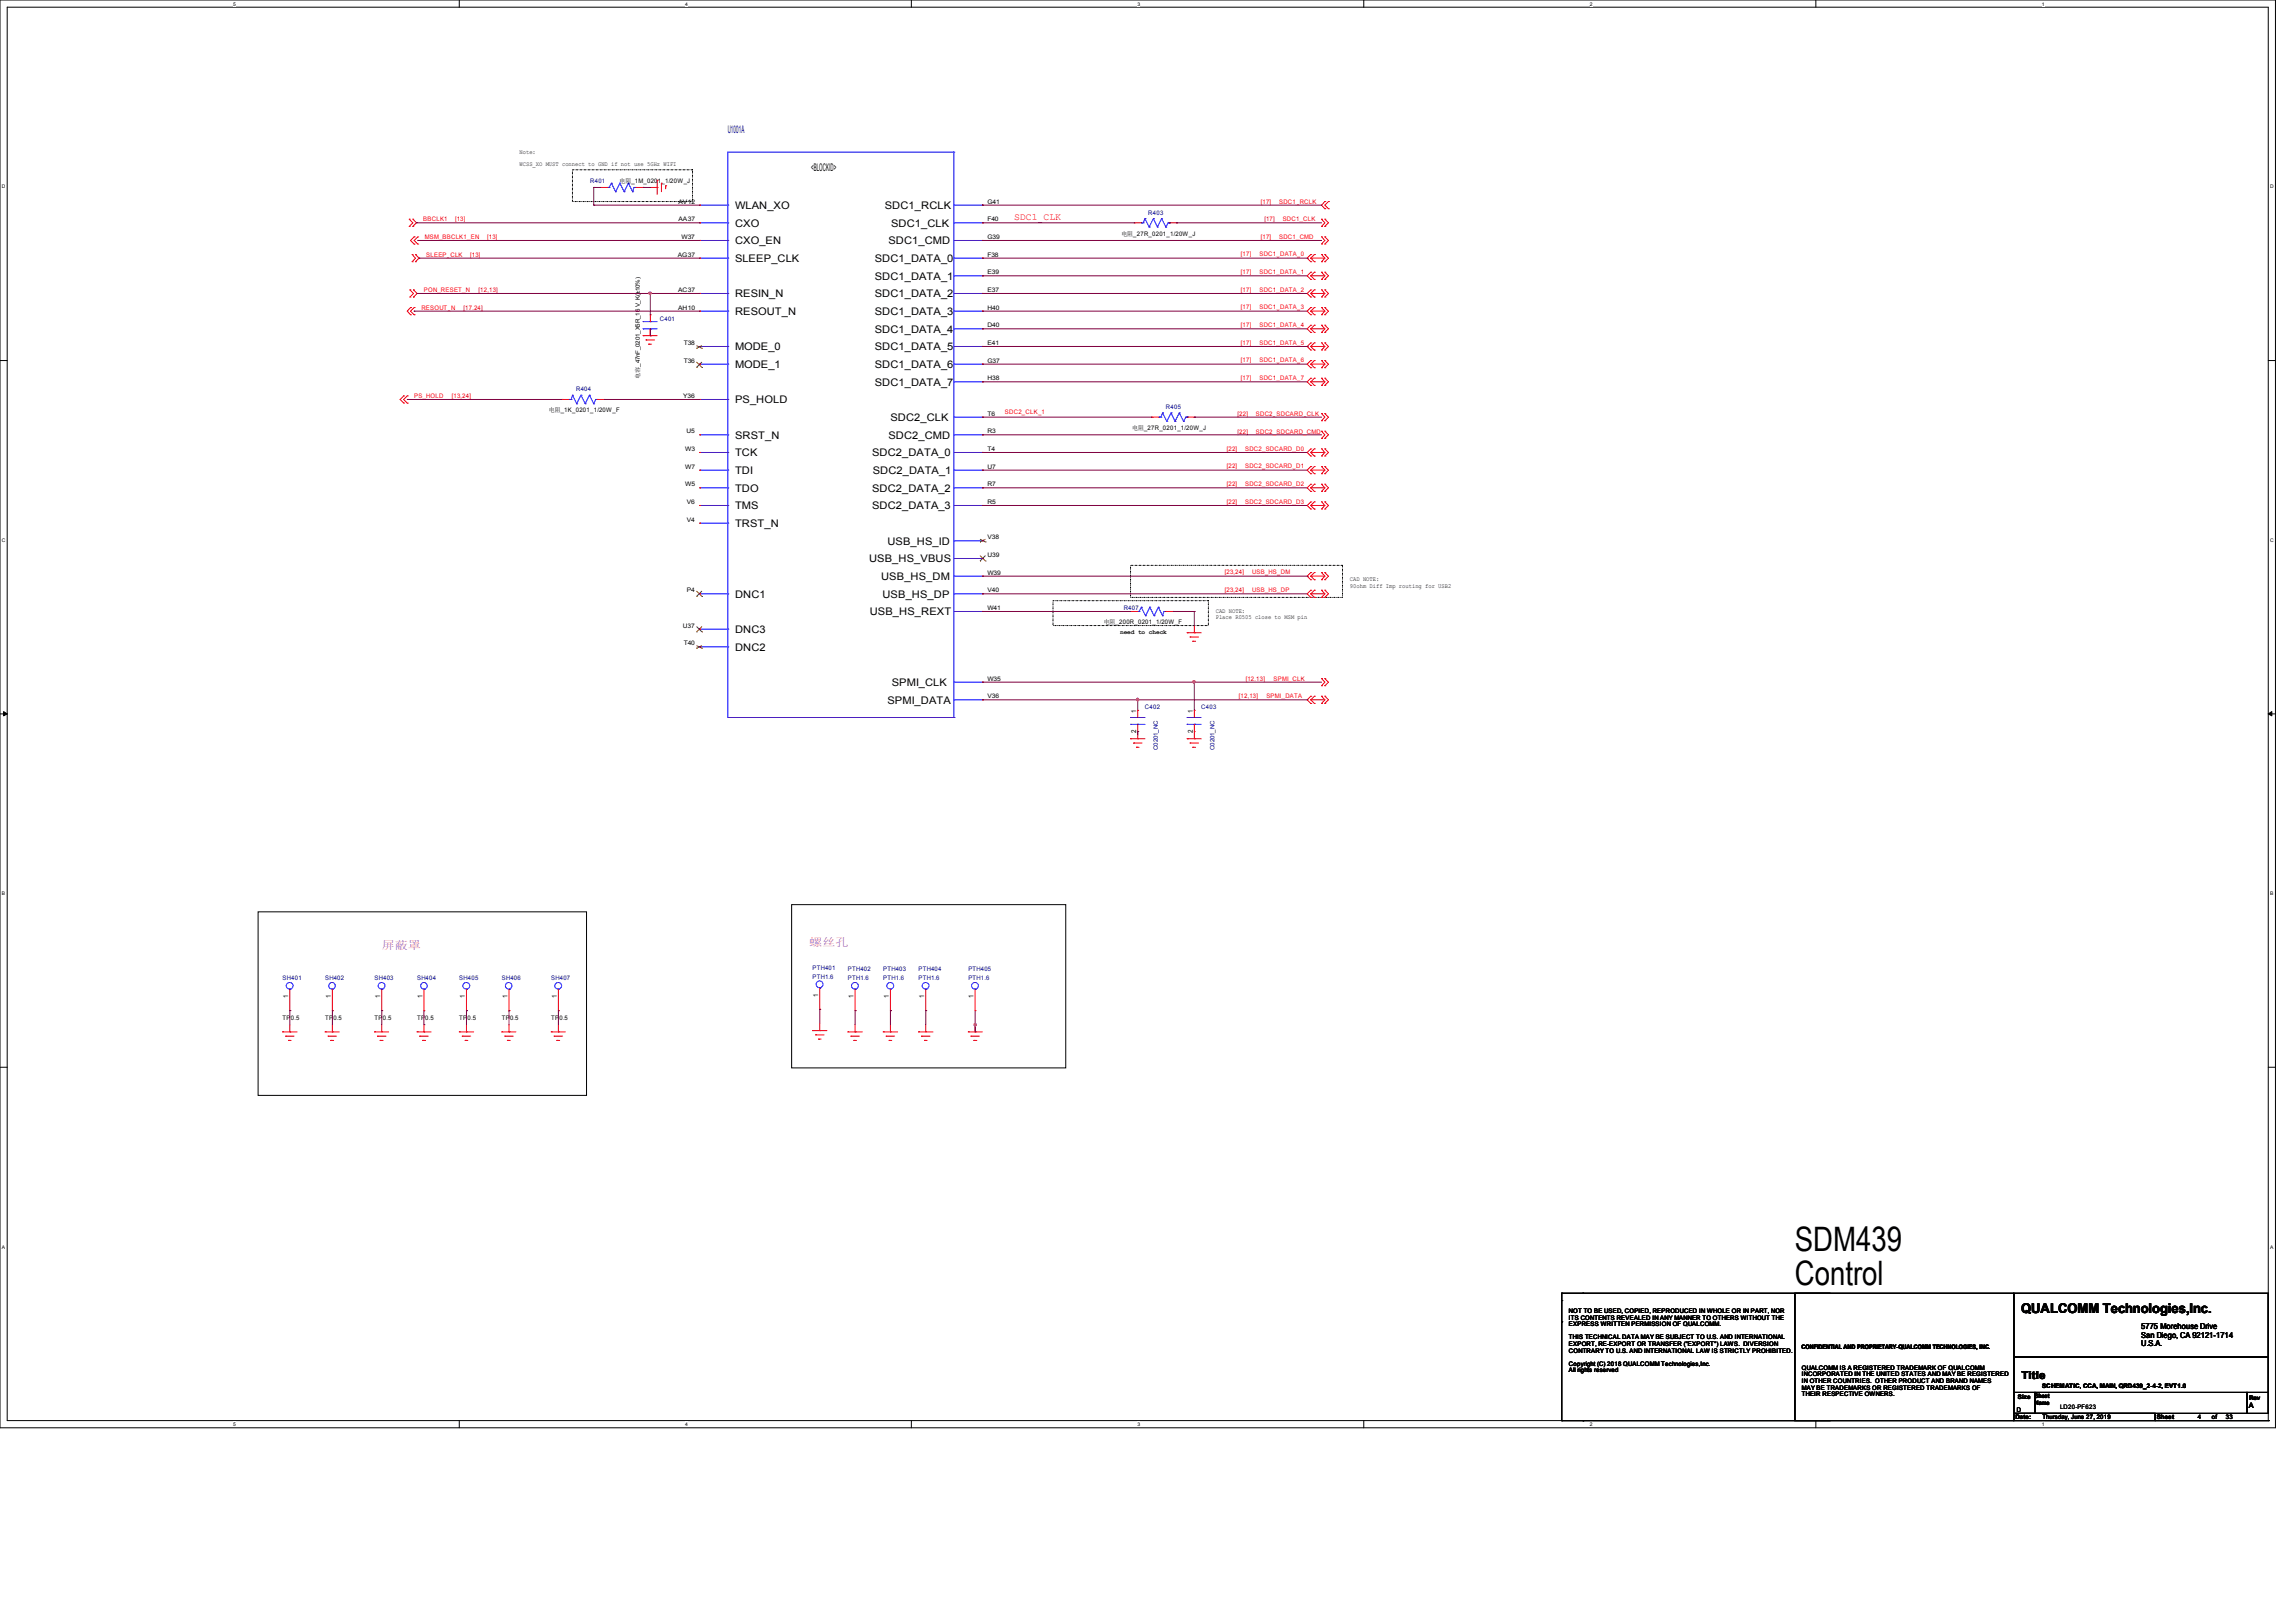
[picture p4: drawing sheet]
<svg xmlns="http://www.w3.org/2000/svg" width="297mm" height="210mm" viewBox="0 0 297 210" stroke-linecap="round" stroke-linejoin="round" font-family="sans-serif">
<defs><g id="words">
<g font-size="4.4">
<text x="232.3" y="161.9">SDM439</text>
<text x="232.3" y="166.3">Control</text>
</g>
<text font-size="1.7" x="261.5" y="169.9">QUALCOMM Technologies,Inc.</text>
<text font-size="1.4" fill="#000080" x="94.2" y="17.2">U1001A</text>
<g font-size="1.4">
<text x="105" y="22.2">&lt;BLOCKID&gt;</text>
<text x="95.1" y="27.1">WLAN_XO</text>
<text x="95.1" y="29.3">CXO</text>
<text x="114.5" y="27.1">SDC1_RCLK</text>
<text x="115.3" y="29.3">SDC1_CLK</text>
<text x="95.1" y="31.6">CXO_EN</text>
<text x="95.1" y="33.9">SLEEP_CLK</text>
<text x="113.2" y="33.9">SDC1_DATA_0</text>
<text x="115" y="31.6">SDC1_CMD</text>
<text x="95.1" y="38.5">RESIN_N</text>
<text x="95.1" y="40.8">RESOUT_N</text>
<text x="113.2" y="36.2">SDC1_DATA_1</text>
<text x="113.2" y="38.5">SDC1_DATA_2</text>
<text x="113.2" y="40.8">SDC1_DATA_3</text>
<text x="95.1" y="45.3">MODE_0</text>
<text x="95.1" y="47.6">MODE_1</text>
<text x="113.2" y="43.1">SDC1_DATA_4</text>
<text x="113.2" y="45.3">SDC1_DATA_5</text>
<text x="113.2" y="47.6">SDC1_DATA_6</text>
<text x="95.1" y="52.2">PS_HOLD</text>
<text x="113.2" y="49.9">SDC1_DATA_7</text>
<text x="95.1" y="56.8">SRST_N</text>
<text x="95.1" y="59.1">TCK</text>
<text x="112.9" y="59.1">SDC2_DATA_0</text>
<text x="115" y="56.8">SDC2_CMD</text>
<text x="115.2" y="54.5">SDC2_CLK</text>
<text x="95.1" y="61.3">TDI</text>
<text x="95.1" y="63.6">TDO</text>
<text x="95.1" y="65.9">TMS</text>
<text x="112.9" y="63.6">SDC2_DATA_2</text>
<text x="112.9" y="65.9">SDC2_DATA_3</text>
<text x="112.9" y="61.3">SDC2_DATA_1</text>
<text x="95.1" y="68.2">TRST_N</text>
<text x="114.9" y="70.5">USB_HS_ID</text>
<text x="95.1" y="77.3">DNC1</text>
<text x="112.5" y="72.8">USB_HS_VBUS</text>
<text x="114.1" y="75.1">USB_HS_DM</text>
<text x="114.2" y="77.3">USB_HS_DP</text>
<text x="95.1" y="81.9">DNC3</text>
<text x="112.6" y="79.6">USB_HS_REXT</text>
<text x="95.1" y="84.2">DNC2</text>
<text x="115.4" y="88.8">SPMI_CLK</text>
<text x="114.9" y="91.1">SPMI_DATA</text>
<text x="261.6" y="178.4">Title</text>
</g>
<g font-size="1.4" fill="#f0f">
<text x="49.4" y="122.8">屏蔽罩</text>
<text x="104.7" y="122.3">螺丝孔</text>
</g>
<text font-size="1.3" fill="#f00" x="131.2" y="28.5">SDC1_CLK</text>
<g font-size="1.1">
<text x="277.1" y="172">5775 Morehouse Drive</text>
<text x="277.1" y="173.1">San Diego, CA 92121-1714</text>
<text x="277.1" y="174.2">U.S.A.</text>
</g>
<text font-size="1" x="291" y="182.2">A</text>
<g font-size=".9">
<text x="147" y="94.8" transform="rotate(-90 147 94.8)">2</text>
<text x="147" y="92.2" transform="rotate(-90 147 92.2)">1</text>
<text x="154.4" y="94.8" transform="rotate(-90 154.4 94.8)">2</text>
<text x="154.4" y="92.2" transform="rotate(-90 154.4 92.2)">1</text>
<text x="37.3" y="129.1" transform="rotate(-90 37.3 129.1)">1</text>
<text x="42.8" y="129.1" transform="rotate(-90 42.8 129.1)">1</text>
<text x="49.2" y="129.1" transform="rotate(-90 49.2 129.1)">1</text>
<text x="54.7" y="129.1" transform="rotate(-90 54.7 129.1)">1</text>
<text x="60.2" y="129.1" transform="rotate(-90 60.2 129.1)">1</text>
<text x="65.7" y="129.1" transform="rotate(-90 65.7 129.1)">1</text>
<text x="72.1" y="129.1" transform="rotate(-90 72.1 129.1)">1</text>
<text x="105.9" y="128.9" transform="rotate(-90 105.9 128.9)">1</text>
<text x="110.5" y="129.1" transform="rotate(-90 110.5 129.1)">1</text>
<text x="115" y="129.1" transform="rotate(-90 115 129.1)">1</text>
<text x="119.6" y="129.1" transform="rotate(-90 119.6 129.1)">1</text>
<text x="126" y="129.1" transform="rotate(-90 126 129.1)">1</text>
</g>
<g font-size=".8">
<text x="67.2" y="19.9">Note:</text>
<text x="67.2" y="21.5">WCSS_XO MUST connect to GND if not use 5GHz WIFI</text>
<text x="80.2" y="23.6">电阻_1M_0201_1/20W_J</text>
<text x="87.8" y="26.3">AV12</text>
<text x="87.8" y="28.6">AA37</text>
<text x="127.8" y="26.3">G41</text>
<text x="127.8" y="28.6">F40</text>
<text x="87.7" y="33.2">AG37</text>
<text x="88.2" y="30.9">W37</text>
<text x="127.8" y="30.9">G39</text>
<text x="127.8" y="33.2">F38</text>
<text x="127.8" y="35.5">E39</text>
<text x="145.1" y="30.5">电阻_27R_0201_1/20W_J</text>
<text x="87.8" y="37.8">AC37</text>
<text x="87.8" y="40">AH10</text>
<text x="127.8" y="37.8">E37</text>
<text x="127.8" y="40">H40</text>
<text x="88.5" y="44.6">T38</text>
<text x="88.5" y="46.9">T36</text>
<text x="127.8" y="42.3">D40</text>
<text x="127.8" y="44.6">E41</text>
<text x="127.8" y="46.9">G37</text>
<text x="71" y="53.3">电阻_1K_0201_1/20W_F</text>
<text x="82.8" y="49" transform="rotate(-90 82.8 49)">电容_47nF_0201_X5R_16 V_K(±10%)</text>
<text x="88.4" y="51.5">Y36</text>
<text x="127.8" y="49.2">H38</text>
<text x="127.8" y="53.8">T6</text>
<text x="88.7" y="58.3">W3</text>
<text x="88.8" y="56">U5</text>
<text x="127.8" y="56">R3</text>
<text x="127.8" y="58.3">T4</text>
<text x="146.5" y="55.6">电阻_27R_0201_1/20W_J</text>
<text x="88.7" y="60.6">W7</text>
<text x="88.7" y="62.9">W5</text>
<text x="88.9" y="65.2">V6</text>
<text x="127.8" y="60.6">U7</text>
<text x="127.8" y="62.9">R7</text>
<text x="127.8" y="65.2">R5</text>
<text x="88.9" y="67.5">V4</text>
<text x="127.8" y="69.8">V38</text>
<text x="88.9" y="76.6">P4</text>
<text x="127.8" y="72.1">U39</text>
<text x="127.8" y="74.3">W39</text>
<text x="127.8" y="76.6">V40</text>
<text x="174.7" y="75.2">CAD NOTE:</text>
<text x="174.7" y="76">90ohm Diff Imp routing for USB2</text>
<text x="88.4" y="81.2">U37</text>
<text x="88.5" y="83.5">T40</text>
<text x="127.8" y="78.9">W41</text>
<text x="142.8" y="80.8">电阻_200R_0201_1/20W_F</text>
<text x="144.9" y="82.1">need to check</text>
<text x="157.3" y="79.3">CAD NOTE:</text>
<text x="157.3" y="80.1">Place R0505 close to MSM pin</text>
<text x="127.8" y="88.1">W35</text>
<text x="127.8" y="90.3">V36</text>
<text x="36.6" y="132">TP0.5</text>
<text x="42.1" y="132">TP0.5</text>
<text x="48.5" y="132">TP0.5</text>
<text x="54" y="132">TP0.5</text>
<text x="59.4" y="132">TP0.5</text>
<text x="64.9" y="132">TP0.5</text>
<text x="71.3" y="132">TP0.5</text>
<text x="203" y="169.9">NOT TO BE USED, COPIED, REPRODUCED IN WHOLE OR IN PART, NOR</text>
<text x="203" y="170.8">ITS CONTENTS REVEALED IN ANY MANNER TO OTHERS WITHOUT THE</text>
<text x="203" y="171.6">EXPRESS WRITTEN PERMISSION OF QUALCOMM.</text>
<text x="203" y="173.3">THIS TECHNICAL DATA MAY BE SUBJECT TO U.S. AND INTERNATIONAL</text>
<text x="203" y="174.2">EXPORT, RE-EXPORT OR TRANSFER (&quot;EXPORT&quot;) LAWS. DIVERSION</text>
<text x="203" y="175">CONTRARY TO U.S. AND INTERNATIONAL LAW IS STRICTLY PROHIBITED.</text>
<text x="203" y="176.7">Copyright (C) 2018 QUALCOMM Technologies,Inc.</text>
<text x="203" y="177.5">All rights reserved</text>
<text x="233.1" y="174.5">CONFIDENTIAL AND PROPRIETARY-QUALCOMM TECHNOLOGIES, INC.</text>
<text x="233.2" y="177.2">QUALCOMM IS A REGISTERED TRADEMARK OF QUALCOMM</text>
<text x="233.2" y="178.1">INCORPORATED IN THE UNITED STATES AND MAY BE REGISTERED</text>
<text x="233.2" y="178.9">IN OTHER COUNTRIES. OTHER PRODUCT AND BRAND NAMES</text>
<text x="233.2" y="179.8">MAY BE TRADEMARKS OR REGISTERED TRADEMARKS OF</text>
<text x="264.3" y="179.5">SCHEMATIC, CCA, MAIN, QRD439_2-4-2, EVT1.0</text>
<text x="233.2" y="180.6">THEIR RESPECTIVE OWNERS.</text>
<text x="260.8" y="183.6">Date:</text>
<text x="261" y="182.8">D</text>
<text x="261.1" y="181">Size Sheet</text>
<text x="263.3" y="181.8">Name</text>
<text x="264.3" y="183.6">Thursday, June 27, 2019</text>
<text x="266.6" y="182.3">LD20-PF623</text>
<text x="279.1" y="183.6">Sheet</text>
<text x="284.4" y="183.6">4</text>
<text x="286.2" y="183.6">of</text>
<text x="288.1" y="183.6">33</text>
<text x="291.1" y="181.1">Rev</text>
</g>
<g font-size=".8" fill="#000080">
<text x="76.4" y="23.6">R401</text>
<text x="148.6" y="27.8">R403</text>
<text x="85.4" y="41.5">C401</text>
<text x="74.6" y="50.6">R404</text>
<text x="150.9" y="52.9">R405</text>
<text x="145.4" y="79">R407</text>
<text x="148.2" y="91.8">C402</text>
<text x="155.5" y="91.8">C403</text>
<text x="149.8" y="97" transform="rotate(-90 149.8 97)">C0201_NC</text>
<text x="157.2" y="97" transform="rotate(-90 157.2 97)">C0201_NC</text>
<text x="105.2" y="125.5">PTH401</text>
<text x="109.7" y="125.7">PTH402</text>
<text x="114.3" y="125.7">PTH403</text>
<text x="118.9" y="125.7">PTH404</text>
<text x="125.3" y="125.7">PTH405</text>
<text x="36.6" y="126.8">SH401</text>
<text x="42.1" y="126.8">SH402</text>
<text x="48.5" y="126.8">SH403</text>
<text x="54" y="126.8">SH404</text>
<text x="59.4" y="126.8">SH405</text>
<text x="64.9" y="126.8">SH406</text>
<text x="71.3" y="126.8">SH407</text>
<text x="105.2" y="126.6">PTH1.6</text>
<text x="109.7" y="126.8">PTH1.6</text>
<text x="114.3" y="126.8">PTH1.6</text>
<text x="118.9" y="126.8">PTH1.6</text>
<text x="125.3" y="126.8">PTH1.6</text>
</g>
<g font-size=".8" fill="#f00">
<text x="54.8" y="28.7">BBCLK1</text>
<text x="58.9" y="28.7">[13]</text>
<text x="163.2" y="26.4">[17]</text>
<text x="163.6" y="28.7">[17]</text>
<text x="165.5" y="26.4">SDC1_RCLK</text>
<text x="166" y="28.7">SDC1_CLK</text>
<text x="55" y="30.9">MSM_BBCLK1_EN</text>
<text x="55.2" y="33.2">SLEEP_CLK</text>
<text x="60.8" y="33.2">[13]</text>
<text x="63" y="30.9">[13]</text>
<text x="160.6" y="35.4">[17]</text>
<text x="160.6" y="33.1">[17]</text>
<text x="163" y="35.4">SDC1_DATA_1</text>
<text x="163" y="33.1">SDC1_DATA_0</text>
<text x="163.2" y="30.9">[17]</text>
<text x="165.5" y="30.9">SDC1_CMD</text>
<text x="54.5" y="40.1">RESOUT_N</text>
<text x="54.9" y="37.8">PON_RESET_N</text>
<text x="60" y="40.1">[17,24]</text>
<text x="61.9" y="37.8">[12,13]</text>
<text x="160.6" y="37.7">[17]</text>
<text x="160.6" y="40">[17]</text>
<text x="163" y="37.7">SDC1_DATA_2</text>
<text x="163" y="40">SDC1_DATA_3</text>
<text x="160.6" y="46.9">[17]</text>
<text x="160.6" y="44.6">[17]</text>
<text x="160.6" y="42.3">[17]</text>
<text x="163" y="46.9">SDC1_DATA_6</text>
<text x="163" y="44.6">SDC1_DATA_5</text>
<text x="163" y="42.3">SDC1_DATA_4</text>
<text x="53.6" y="51.5">PS_HOLD</text>
<text x="58.5" y="51.5">[13,24]</text>
<text x="130.1" y="53.6">SDC2_CLK_1</text>
<text x="160.2" y="53.8">[22]</text>
<text x="160.6" y="49.1">[17]</text>
<text x="162.5" y="53.8">SDC2_SDCARD_CLK</text>
<text x="163" y="49.1">SDC1_DATA_7</text>
<text x="158.8" y="58.3">[22]</text>
<text x="160.2" y="56.1">[22]</text>
<text x="161.1" y="58.3">SDC2_SDCARD_D0</text>
<text x="162.5" y="56.1">SDC2_SDCARD_CMD</text>
<text x="158.8" y="65.2">[22]</text>
<text x="158.8" y="60.6">[22]</text>
<text x="158.8" y="62.9">[22]</text>
<text x="161.1" y="65.2">SDC2_SDCARD_D3</text>
<text x="161.1" y="60.6">SDC2_SDCARD_D1</text>
<text x="161.1" y="62.9">SDC2_SDCARD_D2</text>
<text x="158.5" y="76.6">[23,24]</text>
<text x="158.5" y="74.3">[23,24]</text>
<text x="162.1" y="76.6">USB_HS_DP</text>
<text x="162.1" y="74.3">USB_HS_DM</text>
<text x="161.2" y="88.1">[12,13]</text>
<text x="164.8" y="88.1">SPMI_CLK</text>
<text x="160.3" y="90.3">[12,13]</text>
<text x="163.9" y="90.3">SPMI_DATA</text>
</g>
<g font-size=".6">
<text x="30.2" y=".7">5</text>
<text x="88.7" y=".7">4</text>
<text x="147.2" y=".7">3</text>
<text x="205.7" y=".7">2</text>
<text x="264.2" y=".7">1</text>
<text x=".3" y="24.4">D</text>
<text x="293.8" y="24.4">D</text>
<text x=".3" y="70.1">C</text>
<text x="293.8" y="70.1">C</text>
<text x=".3" y="115.8">B</text>
<text x="293.8" y="115.8">B</text>
<text x=".3" y="161.5">A</text>
<text x="293.8" y="161.5">A</text>
<text x="30.2" y="184.5">5</text>
<text x="88.7" y="184.5">4</text>
<text x="147.2" y="184.5">3</text>
<text x="205.7" y="184.5">2</text>
<text x="264.2" y="184.5">1</text>
</g>
</g></defs>
<path d="M0 0h294.5v184.7h-294.5zM.9 .9h292.6v182.9h-292.6z" fill="none" stroke="#000" stroke-width=".13"/>
<g fill="#fff">
<path d="M30.2 .1h.3v.7h-.3z"/>
<path d="M30.2 183.9h.3v.8h-.3z"/>
</g>
<path d="M59.4 0v.9M59.4 183.8v.9" fill="none" stroke="#000" stroke-width=".13"/>
<g fill="#fff">
<path d="M88.7 .1h.3v.7h-.3z"/>
<path d="M88.7 183.9h.3v.8h-.3z"/>
</g>
<path d="M117.9 0v.9M117.9 183.8v.9" fill="none" stroke="#000" stroke-width=".13"/>
<g fill="#fff">
<path d="M147.2 .1h.3v.7h-.3z"/>
<path d="M147.2 183.9h.3v.8h-.3z"/>
</g>
<path d="M176.5 0v.9M176.5 183.8v.9" fill="none" stroke="#000" stroke-width=".13"/>
<g fill="#fff">
<path d="M205.7 .1h.4v.7h-.4z"/>
<path d="M205.7 183.9h.4v.8h-.4z"/>
</g>
<path d="M235 0v.9M235 183.8v.9" fill="none" stroke="#000" stroke-width=".13"/>
<g fill="#fff">
<path d="M264.2 .1h.4v.7h-.4z"/>
<path d="M264.2 183.9h.4v.8h-.4z"/>
<path d="M.3 23.8h.4v.7h-.4z"/>
<path d="M293.8 23.8h.5v.7h-.5z"/>
<path d="M.3 69.5h.4v.7h-.4z"/>
<path d="M293.8 69.5h.5v.7h-.5z"/>
</g>
<path d="M0 46.7h.9M293.5 46.7h1" fill="none" stroke="#000" stroke-width=".13"/>
<g fill="#fff">
<path d="M.3 115.2h.4v.8h-.4z"/>
<path d="M293.8 115.2h.4v.8h-.4z"/>
</g>
<path d="M0 92.4h.9M293.5 92.4h1" fill="none" stroke="#000" stroke-width=".13"/>
<path d="M.5 92.1l.4 .3-.4 .2zM293.5 92.4l.5-.3v.5z" fill="#000" stroke="#000" stroke-width=".13"/>
<g fill="#fff">
<path d="M.3 161h.3v.7h-.3z"/>
<path d="M293.8 161h.4v.7h-.4z"/>
</g>
<g fill="none" stroke="#000" stroke-width=".13">
<path d="M33.4 118h42.5v23.7h-42.5zM102.4 117.1h35.5v21.1h-35.5zM0 138.1h.9M293.5 138.1h1M202.1 171h.1M202.1 167.3h.1M202.1 168.3h.1M202.1 167.3h34.8M202.1 167.3v16.5M204.9 167.3h.1M232.3 167.3h28.3v16.5h-28.3zM260.6 167.3h32.9v8.3h-32.9z"/>
<path d="M260.6 175.6h32.9v4.6h-32.9zM202.1 183.8h.1M202.1 183.8h34.8M204.9 183.8h.1M260.6 180.2h2.8v2.7h-2.8zM260.6 182.9h18.3v.9h-18.3zM263.4 180.2h27.4v2.7h-27.4zM278.9 183.8h14.6M290.8 180.2h2.7v2.7h-2.7zM293.5 183.8h.1"/>
</g>
<path d="M74.1 22h15.5v4.1h-15.5zM136.3 77.7h20.1v3.2h-20.1zM146.3 73.2h27.4v4.1h-27.4z" fill="none" stroke="#000" stroke-width=".13" stroke-dasharray=".2 .2 0 .2"/>
<g fill="none" stroke="#f00" stroke-width=".13">
<path d="M53 28.4h.1M53 29.3h.1M53 28.4l.4 .4-.4 .5M53 37.5h.1M53 38.4h.1M53 37.5l.5 .5-.5 .4M53.1 39.8h.1M53.1 39.8l-.4 .5 .4 .4M53.3 32.9h.1M53.3 33.9h.1M53.3 32.9l.5 .5-.5 .5M53.4 29.3h.1"/>
<path d="M53.4 28.4h.1M53.4 28.4l.5 .4-.5 .5M53.5 38.4h.1M53.5 37.5h.1M53.5 37.5l.5 .5-.5 .4M53.6 30.6h.1M53.6 31.6h.1M53.6 39.8h.1M53.6 30.6l-.5 .5 .5 .5M53.6 39.8l-.5 .5 .5 .4M53.8 33.9h.1M53.8 32.9h.1"/>
<path d="M53.8 32.9l.4 .5-.4 .5M54.1 30.6h.1M54.1 31.6h.1M54.1 30.6l-.5 .5 .5 .5M77.7 24.3h.1M77.7 24.3h1M82.3 24.3h.9M83.2 24.3h.1M84.2 24.3h.8M85 24.3h.1M85 23.3h.1M85 23.3v1.8"/>
<path d="M85.6 23.7h.1M85.6 23.7v1.1M86.1 24h.1M86.1 24v.4M90.6 26.5h.1M90.6 28.8h.1M90.6 31.1h.1M90.6 33.4h.1M90.6 38h.1M127.1 26.5h.1M127.1 28.8h.1M127.1 31.1h.1"/>
<path d="M127.1 33.4h.1M127.1 35.7h.1M127.1 38h.1M146.8 28.8h.1M146.8 28.8h.9M151.3 28.8h1M152.3 28.8h.1M169.6 37.5h.1M169.6 38.4h.1M169.6 38h.1M169.6 35.2h.1M169.6 36.2h.1"/>
<path d="M169.6 35.7h.1M169.6 39.8h.1M169.6 32.9h.1M169.6 33.9h.1M169.6 33.4h.1M169.6 37.5l-.4 .5 .4 .4M169.6 38l.5 .4M169.6 35.7l.5 .5M169.6 38h1.8M169.6 35.2l-.4 .5 .4 .5M169.6 33.4l.5 .5M169.6 35.7h1.8"/>
<path d="M169.6 39.8l-.4 .5 .4 .4M169.6 32.9l-.4 .5 .4 .5M169.6 33.4h1.8M170.1 38.4h.1M170.1 37.5h.1M170.1 36.2h.1M170.1 35.2h.1M170.1 39.8h.1M170.1 33.9h.1M170.1 32.9h.1M170.1 37.5l-.5 .5M170.1 39.8l-.5 .5"/>
<path d="M170.1 35.2l-.5 .5M170.1 32.9l-.5 .5M171 37.5h.1M171 38.4h.1M171 35.2h.1M171 36.2h.1M171 28.4h.1M171 29.3h.1M171 30.6h.1M171 31.6h.1M171 39.8h.1M171 32.9h.1"/>
<path d="M171 33.9h.1M171 37.5l.4 .5M171 35.2l.4 .5M171 28.4l.4 .4-.4 .5M171 30.6l.4 .5-.4 .5M171 39.8l.4 .5M171 32.9l.4 .5M171.4 38.4h.1M171.4 37.5h.1M171.4 36.2h.1M171.4 35.2h.1M171.4 28.4h.1"/>
<path d="M171.4 29.3h.1M171.4 30.6h.1M171.4 31.6h.1M171.4 39.8h.1M171.4 33.9h.1M171.4 32.9h.1M171.4 27h.1M171.4 26.1h.1M171.4 39.8l.5 .5-.5 .4M171.4 35.2l.5 .5-.5 .5M171.4 37.5l.5 .5-.5 .4M171.4 38l-.4 .4"/>
<path d="M171.4 32.9l.5 .5-.5 .5M171.4 35.7l-.4 .5M171.4 28.4l.5 .4-.5 .5M171.4 30.6l.5 .5-.5 .5M171.4 33.4l-.4 .5M171.4 26.1l-.4 .4 .4 .5M171.9 26.1h.1M171.9 27h.1M171.9 26.1l-.5 .4 .5 .5M52.2 51.2h.1M52.2 52.2h.1M52.2 51.2l-.4 .5 .4 .5"/>
<path d="M52.7 51.2h.1M52.7 52.2h.1M52.7 51.2l-.5 .5 .5 .5M53.1 40.7h.1M53.6 40.7h.1M72.7 51.7h.1M72.7 51.7h.9M77.3 51.7h.9M78.2 51.7h.1M83.2 43.4h.1M83.2 43.4h1.8M83.6 44h.1"/>
<path d="M83.6 44h1.1M83.9 44.5h.1M83.9 44.5h.4M84.2 43.4h.1M84.2 40.7h.1M84.2 40.7v.9M84.2 42.5v.9M90.6 40.3h.1M90.6 44.8h.1M90.6 47.1h.1M90.6 51.7h.1M90.6 56.3h.1"/>
<path d="M90.6 58.5h.1M127.1 40.3h.1M127.1 42.5h.1M127.1 44.8h.1M127.1 47.1h.1M127.1 49.4h.1M127.1 54h.1M127.1 56.3h.1M127.1 58.5h.1M149.1 54h.1M149.1 54h.9M153.6 54h1"/>
<path d="M154.6 54h.1M169.6 58.1h.1M169.6 59h.1M169.6 58.5h.1M169.6 48.9h.1M169.6 49.9h.1M169.6 49.4h.1M169.6 46.7h.1M169.6 47.6h.1M169.6 47.1h.1M169.6 44.4h.1M169.6 45.3h.1"/>
<path d="M169.6 44.8h.1M169.6 42.1h.1M169.6 43h.1M169.6 42.5h.1M169.6 40.7h.1M169.6 40.3h.1M169.6 58.1l-.4 .4 .4 .5M169.6 58.5l.5 .5M169.6 58.5h1.8M169.6 48.9l-.4 .5 .4 .5M169.6 49.4l.5 .5M169.6 47.1l.5 .5"/>
<path d="M169.6 49.4h1.8M169.6 46.7l-.4 .4 .4 .5M169.6 44.8l.5 .5M169.6 47.1h1.8M169.6 44.4l-.4 .4 .4 .5M169.6 42.5l.5 .5M169.6 44.8h1.8M169.6 42.1l-.4 .4 .4 .5M169.6 40.3l.5 .4M169.6 42.5h1.8M169.6 40.3h1.8M170.1 59h.1"/>
<path d="M170.1 58.1h.1M170.1 49.9h.1M170.1 48.9h.1M170.1 47.6h.1M170.1 46.7h.1M170.1 45.3h.1M170.1 44.4h.1M170.1 43h.1M170.1 42.1h.1M170.1 40.7h.1M170.1 58.1l-.5 .4M170.1 48.9l-.5 .5"/>
<path d="M170.1 46.7l-.5 .4M170.1 44.4l-.5 .4M170.1 42.1l-.5 .4M171 55.8h.1M171 56.7h.1M171 53.5h.1M171 54.4h.1M171 58.1h.1M171 59h.1M171 48.9h.1M171 49.9h.1M171 46.7h.1"/>
<path d="M171 47.6h.1M171 44.4h.1M171 45.3h.1M171 42.1h.1M171 43h.1M171 40.7h.1M171 55.8l.4 .5-.4 .4M171 53.5l.4 .5-.4 .4M171 58.1l.4 .4M171 48.9l.4 .5M171 46.7l.4 .4M171 44.4l.4 .4"/>
<path d="M171 42.1l.4 .4M171.4 55.8h.1M171.4 56.7h.1M171.4 53.5h.1M171.4 54.4h.1M171.4 59h.1M171.4 58.1h.1M171.4 49.9h.1M171.4 48.9h.1M171.4 47.6h.1M171.4 46.7h.1M171.4 45.3h.1"/>
<path d="M171.4 44.4h.1M171.4 43h.1M171.4 42.1h.1M171.4 40.7h.1M171.4 55.8l.5 .5-.5 .4M171.4 53.5l.5 .5-.5 .4M171.4 58.1l.5 .4-.5 .5M171.4 58.5l-.4 .5M171.4 46.7l.5 .4-.5 .5M171.4 48.9l.5 .5-.5 .5M171.4 49.4l-.4 .5M171.4 44.4l.5 .4-.5 .5"/>
<path d="M171.4 47.1l-.4 .5M171.4 42.1l.5 .4-.5 .5M171.4 44.8l-.4 .5M171.4 42.5l-.4 .5M171.4 40.3l-.4 .4M90.6 60.8h.1M90.6 63.1h.1M90.6 65.4h.1M90.6 67.7h.1M90.6 76.8h.1M127.1 60.8h.1M127.1 63.1h.1"/>
<path d="M127.1 65.4h.1M127.1 70h.1M127.1 72.3h.1M127.1 74.5h.1M127.1 76.8h.1M127.1 79.1h.1M146.3 79.1h.1M146.3 79.1h.9M150.9 79.1h.9M151.8 79.1h.1M169.6 64.9h.1M169.6 65.9h.1"/>
<path d="M169.6 65.4h.1M169.6 60.4h.1M169.6 61.3h.1M169.6 60.8h.1M169.6 62.7h.1M169.6 63.6h.1M169.6 63.1h.1M169.6 76.4h.1M169.6 77.3h.1M169.6 76.8h.1M169.6 74.1h.1M169.6 75h.1"/>
<path d="M169.6 74.5h.1M169.6 64.9l-.4 .5 .4 .5M169.6 65.4l.5 .5M169.6 63.1l.5 .5M169.6 65.4h1.8M169.6 60.4l-.4 .4 .4 .5M169.6 60.8l.5 .5M169.6 60.8h1.8M169.6 62.7l-.4 .4 .4 .5M169.6 63.1h1.8M169.6 76.4l-.4 .4 .4 .5M169.6 76.8l.5 .5"/>
<path d="M169.6 76.8h1.8M169.6 74.1l-.4 .4 .4 .5M169.6 74.5l.5 .5M169.6 74.5h1.8M170.1 65.9h.1M170.1 64.9h.1M170.1 61.3h.1M170.1 60.4h.1M170.1 63.6h.1M170.1 62.7h.1M170.1 77.3h.1M170.1 76.4h.1"/>
<path d="M170.1 75h.1M170.1 74.1h.1M170.1 64.9l-.5 .5M170.1 60.4l-.5 .4M170.1 62.7l-.5 .4M170.1 76.4l-.5 .4M170.1 74.1l-.5 .4M171 64.9h.1M171 65.9h.1M171 60.4h.1M171 61.3h.1M171 62.7h.1"/>
<path d="M171 63.6h.1M171 76.4h.1M171 77.3h.1M171 74.1h.1M171 75h.1M171 64.9l.4 .5M171 60.4l.4 .4M171 62.7l.4 .4M171 76.4l.4 .4M171 74.1l.4 .4M171.4 65.9h.1M171.4 64.9h.1"/>
<path d="M171.4 61.3h.1M171.4 60.4h.1M171.4 63.6h.1M171.4 62.7h.1M171.4 77.3h.1M171.4 76.4h.1M171.4 75h.1M171.4 74.1h.1M171.4 62.7l.5 .4-.5 .5M171.4 64.9l.5 .5-.5 .5M171.4 65.4l-.4 .5M171.4 60.4l.5 .4-.5 .5"/>
<path d="M171.4 60.8l-.4 .5M171.4 63.1l-.4 .5M171.4 74.1l.5 .4-.5 .5M171.4 76.4l.5 .4-.5 .5M171.4 76.8l-.4 .5M171.4 74.5l-.4 .5M90.6 81.4h.1M90.6 83.7h.1M127.1 88.3h.1M127.1 90.6h.1M146.3 95.6h.1M146.3 95.6h1.9"/>
<path d="M146.7 96.1h.1M146.7 96.1h1.1M147.1 96.7h.1M147.1 96.7h.3M147.2 95.6h.1M147.2 91.9h.1M147.2 94.7h.1M147.2 91.9v.9M147.2 93.7v1.9M153.6 95.6h.1M153.6 81.9h.1M153.6 95.6h1.8"/>
<path d="M153.6 81.9h1.8M154 96.1h.1M154 82.4h.1M154 96.1h1.1M154 82.4h1.1M154.3 96.7h.1M154.3 83h.1M154.3 96.7h.4M154.3 83h.4M154.6 95.6h.1M154.6 81.9h.1M154.6 91.9h.1"/>
<path d="M154.6 94.7h.1M154.6 80.9v1M154.6 91.9v.9M154.6 93.7v1.9M169.6 90.1h.1M169.6 91h.1M169.6 90.6h.1M169.6 90.1l-.4 .5 .4 .4M169.6 90.6l.5 .4M169.6 90.6h1.8M170.1 91h.1M170.1 90.1h.1"/>
<path d="M170.1 90.1l-.5 .5M171 87.8h.1M171 88.7h.1M171 90.1h.1M171 91h.1M171 87.8l.4 .5-.4 .4M171 90.1l.4 .5M171.4 87.8h.1M171.4 88.7h.1M171.4 91h.1M171.4 90.1h.1M171.4 87.8l.5 .5-.5 .4"/>
<path d="M171.4 90.1l.5 .5-.5 .4M171.4 90.6l-.4 .4M36.6 133.5h.1M36.6 133.5h1.8M37 134.1h.1M37 134.1h1.1M37.3 134.6h.1M37.3 134.6h.4M37.5 133.5h.1M37.5 130.8h.1M37.5 128v2.8M37.5 132.6v.9"/>
<path d="M42.1 133.5h.1M42.1 133.5h1.8M42.5 134.1h.1M42.5 134.1h1.1M42.8 134.6h.1M42.8 134.6h.4M43 133.5h.1M43 130.8h.1M43 128v2.8M43 132.6v.9M48.5 133.5h.1M48.5 133.5h1.8"/>
<path d="M48.9 134.1h.1M48.9 134.1h1.1M49.2 134.6h.1M49.2 134.6h.4M49.4 133.5h.1M49.4 130.8h.1M49.4 128v2.8M49.4 132.6v.9M54 133.5h.1M54 133.5h1.8M54.3 134.1h.1M54.3 134.1h1.1"/>
<path d="M54.7 134.6h.1M54.7 134.6h.4M54.9 133.5h.1M54.9 130.8h.1M54.9 128v2.8M54.9 132.6v.9M59.4 133.5h.1M59.4 133.5h1.9M59.8 134.1h.1M59.8 134.1h1.1M60.2 134.6h.1M60.2 134.6h.3"/>
<path d="M60.4 133.5h.1M60.4 130.8h.1M60.4 128v2.8M60.4 132.6v.9M64.9 133.5h.1M64.9 133.5h1.9M65.3 134.1h.1M65.3 134.1h1.1M65.7 134.6h.1M65.7 134.6h.3M65.9 133.5h.1M65.9 130.8h.1"/>
<path d="M65.9 128v2.8M65.9 132.6v.9M71.3 133.5h.1M71.3 133.5h1.9M71.7 134.1h.1M71.7 134.1h1.1M72.1 134.6h.1M72.1 134.6h.3M72.3 133.5h.1M72.3 130.8h.1M72.3 128v2.8M72.3 132.6v.9"/>
<path d="M105.2 133.3h.1M105.2 133.3h1.8M105.5 133.9h.1M105.5 133.9h1.1M105.9 134.5h.1M105.9 134.5h.4M106.1 133.3h.1M106.1 130.6h.1M106.1 127.8v2.8M106.1 132.4v.9M109.7 133.5h.1M109.7 133.5h1.9"/>
<path d="M110.1 134.1h.1M110.1 134.1h1.1M110.5 134.6h.1M110.5 134.6h.3M110.7 133.5h.1M110.7 130.8h.1M110.7 128v2.8M110.7 132.6v.9M114.3 133.5h.1M114.3 133.5h1.9M114.7 134.1h.1M114.7 134.1h1.1"/>
<path d="M115.1 134.6h.1M115.1 134.6h.3M115.2 133.5h.1M115.2 130.8h.1M115.2 128v2.8M115.2 132.6v.9M118.9 133.5h.1M118.9 133.5h1.8M119.3 134.1h.1M119.3 134.1h1.1M119.6 134.6h.1M119.6 134.6h.4"/>
<path d="M119.8 133.5h.1M119.8 130.8h.1M119.8 128v2.8M119.8 132.6v.9M125.3 133.5h.1M125.3 133.5h1.8M125.6 134.1h.1M125.6 134.1h1.1M126 134.6h.1M126 134.6h.4M126.2 133.5h.1M126.2 130.8h.1"/>
<path d="M126.2 128v2.8M126.2 132.6v.9"/>
</g>
<g fill="none" stroke="#00f" stroke-width=".13">
<path d="M123.4 19.7h.1M123.4 19.7h-29.2v73.1M123.4 19.7v73.1M78.7 24.3h.1M78.8 24.3h.1M79.1 23.7h.1M79.1 23.7l.6 1.1M79.1 23.7l-.3 .6M79.7 24.8h.1M80.2 23.7h.1M80.2 23.7l.6 1.1M80.2 23.7l-.5 1.1"/>
<path d="M80.8 24.8h.1M81.3 23.7h.1M81.3 23.7l.6 1.1M81.3 23.7l-.5 1.1M81.9 24.8h.1M82 24.3h.1M82 24.3h.3M82 24.3l-.1 .5M82.3 24.3h.1M90.6 28.8h3.6M90.6 26.5h3.6M90.6 31.1h3.6"/>
<path d="M90.6 33.4h3.6M90.6 38h3.6M94.2 26.5h.1M94.2 28.8h.1M94.2 31.1h.1M94.2 33.4h.1M94.2 38h.1M123.4 26.5h.1M123.4 28.8h.1M123.4 31.1h.1M123.4 33.4h.1M123.4 35.7h.1"/>
<path d="M123.4 38h.1M123.4 28.8h3.7M123.4 26.5h3.7M123.4 31.1h3.7M123.4 33.4h3.7M123.4 38h3.7M123.4 35.7h3.7M147.7 28.8h.1M147.7 28.8h.3M148 28.8h.1M148.2 28.3h.1M148.2 28.3l-.2 .5"/>
<path d="M148.2 28.3l.5 1.1M148.7 29.4h.1M149.3 28.3h.1M149.3 28.3l-.6 1.1M149.3 28.3l.5 1.1M149.8 29.4h.1M150.3 28.3h.1M150.3 28.3l-.5 1.1M150.3 28.3l.6 1.1M150.9 29.4h.1M151.2 28.8h.1M151.2 28.8l-.3 .6"/>
<path d="M151.3 28.8h.1M73.6 51.7h.1M73.6 51.7h.3M73.9 51.7h.1M74.1 51.1h.1M74.1 51.1l-.2 .6M74.1 51.1l.5 1.1M74.6 52.2h.1M75.2 51.1h.1M75.2 51.1l-.6 1.1M75.2 51.1l.5 1.1M75.7 52.2h.1"/>
<path d="M76.3 51.1h.1M76.3 51.1l-.6 1.1M76.3 51.1l.5 1.1M76.8 52.2h.1M77.1 51.7h.1M77.1 51.7h.2M77.1 51.7l-.3 .5M77.3 51.7h.1M83.2 41.6h.1M83.2 42.5h.1M83.2 41.6h1.8M83.2 42.5h1.8"/>
<path d="M84.2 41.6h.1M84.2 42.5h.1M90.6 51.7h3.6M90.6 40.3h3.6M90.6 44.8h3.6M90.6 47.1h3.6M90.6 56.3h3.6M90.6 58.5h3.6M94.2 40.3h.1M94.2 44.8h.1M94.2 47.1h.1M94.2 51.7h.1"/>
<path d="M94.2 56.3h.1M94.2 58.5h.1M123.4 40.3h.1M123.4 42.5h.1M123.4 44.8h.1M123.4 47.1h.1M123.4 49.4h.1M123.4 54h.1M123.4 56.3h.1M123.4 58.5h.1M123.4 54h3.7M123.4 42.5h3.7"/>
<path d="M123.4 40.3h3.7M123.4 44.8h3.7M123.4 47.1h3.7M123.4 56.3h3.7M123.4 58.5h3.7M123.4 49.4h3.7M150 54h.1M150 54h.2M150.2 54h.1M150.5 53.4h.1M150.5 53.4l-.3 .6M150.5 53.4l.5 1.1"/>
<path d="M151 54.5h.1M151.6 53.4h.1M151.6 53.4l-.6 1.1M151.6 53.4l.5 1.1M152.1 54.5h.1M152.6 53.4h.1M152.6 53.4l-.5 1.1M152.6 53.4l.6 1.1M153.2 54.5h.1M153.5 54h.1M153.5 54l-.3 .5M153.6 54h.1"/>
<path d="M90.6 60.8h3.6M90.6 63.1h3.6M90.6 65.4h3.6M90.6 67.7h3.6M90.6 76.8h3.6M94.2 60.8h.1M94.2 63.1h.1M94.2 65.4h.1M94.2 67.7h.1M94.2 76.8h.1M123.4 60.8h.1M123.4 63.1h.1"/>
<path d="M123.4 65.4h.1M123.4 70h.1M123.4 72.3h.1M123.4 74.5h.1M123.4 76.8h.1M123.4 79.1h.1M123.4 79.1h3.7M123.4 60.8h3.7M123.4 63.1h3.7M123.4 65.4h3.7M123.4 76.8h3.7M123.4 70h3.7"/>
<path d="M123.4 72.3h3.7M123.4 74.5h3.7M147.2 79.1h.1M147.2 79.1h.2M147.4 79.1h.1M147.7 78.6h.1M147.7 78.6l.6 1.1M147.7 78.6l-.3 .5M148.3 79.7h.1M148.8 78.6h.1M148.8 78.6l.6 1.1M148.8 78.6l-.5 1.1"/>
<path d="M149.4 79.7h.1M149.9 78.6h.1M149.9 78.6l.6 1.1M149.9 78.6l-.5 1.1M150.5 79.7h.1M150.6 79.1h.1M150.6 79.1h.3M150.6 79.1l-.1 .6M150.9 79.1h.1M90.6 81.4h3.6M90.6 83.7h3.6M94.2 92.8h.1"/>
<path d="M94.2 81.4h.1M94.2 83.7h.1M94.2 92.8h29.2M123.4 92.8h.1M123.4 88.3h.1M123.4 90.6h.1M123.4 88.3h3.7M123.4 90.6h3.7M146.3 92.8h.1M146.3 93.7h.1M146.3 92.8h1.9M146.3 93.7h1.9"/>
<path d="M147.2 92.8h.1M147.2 93.7h.1M153.6 92.8h.1M153.6 93.7h.1M153.6 92.8h1.8M153.6 93.7h1.8M154.6 92.8h.1M154.6 93.7h.1M37.5 128h.1M43 128h.1M49.4 128h.1M54.9 128h.1"/>
<path d="M60.4 128h.1M65.9 128h.1M72.3 128h.1M106.1 127.8h.1M110.7 128h.1M115.2 128h.1M119.8 128h.1M126.2 128h.1"/>
<circle cx="37.5" cy="127.6" r=".43"/>
<circle cx="43" cy="127.6" r=".42"/>
<circle cx="49.4" cy="127.6" r=".43"/>
<circle cx="54.9" cy="127.6" r=".42"/>
<circle cx="60.4" cy="127.6" r=".43"/>
<circle cx="65.8" cy="127.6" r=".42"/>
<circle cx="72.3" cy="127.6" r=".43"/>
<circle cx="106.1" cy="127.4" r=".44"/>
<circle cx="110.6" cy="127.6" r=".43"/>
<circle cx="115.2" cy="127.6" r=".43"/>
<circle cx="119.8" cy="127.6" r=".43"/>
<circle cx="126.2" cy="127.6" r=".43"/>
</g>
<g fill="none" stroke="#804000" stroke-width=".13">
<path d="M90.1 45.1h.1M90.1 47.5h.1M90.1 44.7l.7 .4M90.1 46.8l.7 .7M90.8 45.1h.1M90.8 47.5h.1M90.8 44.7l-.7 .4M90.8 46.8l-.7 .7M90.1 77.2h.1M90.1 76.5l.7 .7M90.8 77.2h.1M90.8 76.5l-.7 .7"/>
<path d="M126.8 70.1h.1M126.8 72.6h.1M126.8 69.8l.7 .3M126.8 71.9l.7 .7M127.5 70.1h.1M127.5 72.6h.1M127.5 69.8l-.7 .3M127.5 71.9l-.7 .7M90.1 81.8h.1M90.1 83.9h.1M90.1 81.1l.7 .7M90.1 83.5l.7 .4"/>
<path d="M90.8 81.8h.1M90.8 83.9h.1M90.8 81.1l-.7 .7M90.8 83.5l-.7 .4"/>
</g>
<g fill="none" stroke="#800040" stroke-width=".13">
<path d="M53.9 28.8h.1M53.9 28.8h36.7M54 38h36.6M54.1 31.1h.1M54.1 31.1h36.5M54.2 33.4h.1M54.2 33.4h36.4M76.8 24.3h.1M76.8 26.5h.1M76.8 24.3h.9M76.8 24.3v2.2M76.8 26.5h13.8"/>
<path d="M83.2 24.3h.1M83.2 24.3h1M84.2 38h.1M84.2 38v2.7M127.1 26.5h.1M127.1 31.1h.1M127.1 35.7h.1M127.1 38h.1M127.1 38h42.1M127.1 28.8h19.7M127.1 31.1h43.9M127.1 33.4h42.1"/>
<path d="M127.1 26.5h43.9M127.1 35.7h42.1M146.8 28.8h.1M152.3 28.8h.1M152.3 28.8h18.7M169.2 33.4h.1M52.7 51.7h.1M52.7 51.7h20M53.6 40.3h.1M53.6 40.3h37M78.2 51.7h.1M78.2 51.7h12.4"/>
<path d="M84.2 43.4h.1M84.2 42.5v.9M127.1 54h.1M127.1 58.5h.1M127.1 56.3h.1M127.1 40.3h.1M127.1 42.5h.1M127.1 49.4h.1M127.1 47.1h.1M127.1 40.3h42.1M127.1 54h22M127.1 58.5h42.1"/>
<path d="M127.1 56.3h43.9M127.1 42.5h42.1M127.1 49.4h42.1M127.1 47.1h42.1M127.1 44.8h42.1M154.6 54h.1M154.6 54h16.4M169.2 44.8h.1M127.1 76.8h.1M127.1 79.1h.1M127.1 60.8h.1M127.1 63.1h.1"/>
<path d="M127.1 65.4h.1M127.1 76.8h42.1M127.1 79.1h19.2M127.1 60.8h42.1M127.1 63.1h42.1M127.1 65.4h42.1M127.1 74.5h42.1M151.8 79.1h.1M151.8 79.1h2.8M154.6 79.1h.1M154.6 79.1v1.8M169.2 74.5h.1"/>
<path d="M127.1 88.3h.1M127.1 88.3h43.9M127.1 90.6h42.1M147.2 94.7h.1M147.2 90.6h.1M147.2 90.6v1.3M147.2 94.7v.4M154.6 88.3h.1M154.6 88.3v3.6M169.2 90.6h.1M37.5 130.8h.1M37.5 130.8v1.8"/>
<path d="M43 130.8h.1M43 130.8v1.8M49.4 130.8h.1M49.4 130.8v1.8M54.9 132.6h.1M54.9 130.8v1.8M60.4 130.8h.1M60.4 130.8v1.8M65.9 130.8h.1M65.9 130.8v1.8M72.3 130.8h.1M72.3 130.8v1.8"/>
<path d="M106.1 130.6h.1M106.1 130.6v1.8M110.7 130.8h.1M110.7 130.8v1.8M115.2 130.8h.1M115.2 130.8v1.8M119.8 130.8h.1M119.8 130.8v1.8M126.2 132.6h.1M126.2 133.5h.1M126.2 130.8v2.7"/>
</g>
<g fill="#f0f" stroke="#f0f" stroke-width=".13">
<circle cx="84.1" cy="37.9" r=".17"/>
<circle cx="154.5" cy="88.2" r=".17"/>
<circle cx="147.2" cy="90.5" r=".16"/>
<circle cx="126.2" cy="132.6" r=".17"/>
</g>
<use href="#words"/>
</svg>
